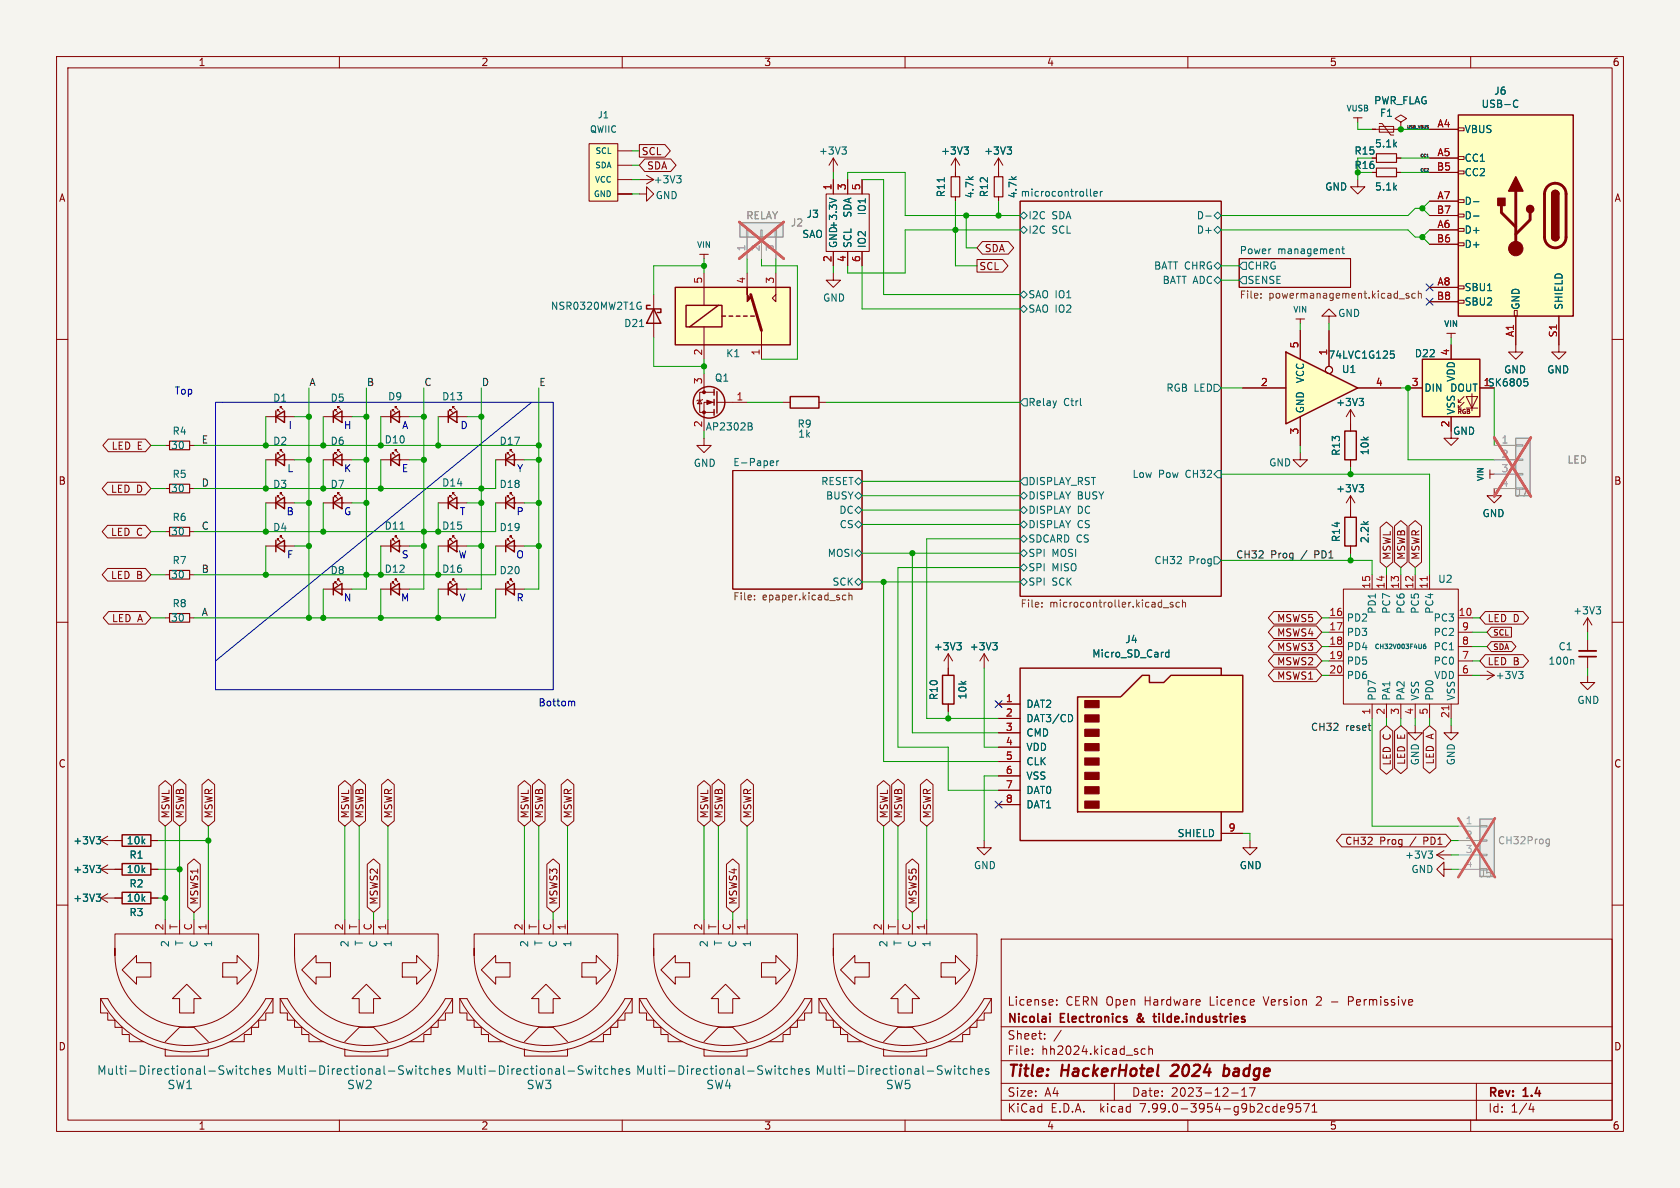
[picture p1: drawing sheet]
<svg xmlns="http://www.w3.org/2000/svg" width="297mm" height="210mm" viewBox="0 0 297 210" stroke-linecap="round" stroke-linejoin="round" font-family="sans-serif">
<defs><g id="words">
<g font-size="2.8" fill="#840000">
<text x="178" y="190.9">Title:</text>
<text x="187.7" y="190.9">HackerHotel</text>
<text x="208" y="190.9">2024</text>
<text x="217.9" y="190.9">badge</text>
</g>
<g font-size="2.1" fill="#840000">
<text x="178" y="178">License:</text>
<text x="188.4" y="178">CERN Open</text>
<text x="202.5" y="178">Hardware</text>
<text x="214.1" y="178">Licence</text>
<text x="223.9" y="178">Version</text>
<text x="233.3" y="178">2</text>
<text x="239.2" y="178">Permissive</text>
<text x="178" y="184">Sheet:</text>
<text x="178" y="181.2">Nicolai</text>
<text x="187.5" y="181.2">Electronics</text>
<text x="201.7" y="181.2">&amp;</text>
<text x="205.3" y="181.2">tilde.industries</text>
<text x="178" y="186.7">File:</text>
<text x="184.1" y="186.7">hh2024.kicad_sch</text>
<text x="178" y="196.9">KiCad</text>
<text x="178" y="194.1">Size:</text>
<text x="184.7" y="194.1">A4</text>
<text x="185.7" y="196.9">E.D.A.</text>
<text x="194.6" y="196.9">kicad</text>
<text x="200" y="194.1">Date:</text>
<text x="201.8" y="196.9">7.99.0-3954-g9b2cde9571</text>
<text x="207" y="194.1">2023-12-17</text>
<text x="263" y="194.3">Rev:</text>
<text x="263" y="196.9">Id:</text>
<text x="267.1" y="196.9">1/4</text>
<text x="269.4" y="194.3">1.4</text>
</g>
<g font-size="2.1" fill="#006464">
<text x="17.1" y="190.2">Multi-Directional-Switches</text>
<text x="48.8" y="190.2">Multi-Directional-Switches</text>
<text x="80.6" y="190.2">Multi-Directional-Switches</text>
<text x="112.3" y="190.2">Multi-Directional-Switches</text>
<text x="144.1" y="190.2">Multi-Directional-Switches</text>
<text x="29.5" y="192.7">SW1</text>
<text x="61.3" y="192.7">SW2</text>
<text x="93" y="192.7">SW3</text>
<text x="124.8" y="192.7">SW4</text>
<text x="156.5" y="192.7">SW5</text>
</g>
<g font-size="1.8" fill="#840000">
<text x="35" y="11.9">1</text>
<text x="85" y="11.9">2</text>
<text x="135" y="11.9">3</text>
<text x="185" y="11.9">4</text>
<text x="235" y="11.9">5</text>
<text x="285" y="11.9">6</text>
<text x="113.3" y="27.6">SCL</text>
<text x="10.3" y="35.9">A</text>
<text x="114.3" y="30.2">SDA</text>
<text x="285.3" y="35.9">A</text>
<text x="173" y="47.9">SCL</text>
<text x="174" y="44.8">SDA</text>
<text x="19.6" y="79.7">LED E</text>
<text x="10.3" y="85.9">B</text>
<text x="19.5" y="87.3">LED D</text>
<text x="285.3" y="85.9">B</text>
<text x="19.5" y="94.9">LED C</text>
<text x="246.1" y="99.1" transform="rotate(-90 246.1 99.1)">MSWL</text>
<text x="248.6" y="99.1" transform="rotate(-90 248.6 99.1)">MSWB</text>
<text x="251.1" y="99.1" transform="rotate(-90 251.1 99.1)">MSWR</text>
<text x="19.5" y="102.6">LED B</text>
<text x="19.7" y="110.2">LED A</text>
<text x="225.7" y="110.2">MSWS5</text>
<text x="225.7" y="112.7">MSWS4</text>
<text x="262.9" y="110.2">LED D</text>
<text x="225.7" y="115.3">MSWS3</text>
<text x="225.7" y="117.8">MSWS2</text>
<text x="262.9" y="117.8">LED B</text>
<text x="225.7" y="120.3">MSWS1</text>
<text x="10.3" y="135.9">C</text>
<text x="246.1" y="135.4" transform="rotate(-90 246.1 135.4)">LED C</text>
<text x="248.6" y="135.3" transform="rotate(-90 248.6 135.3)">LED E</text>
<text x="253.7" y="135.2" transform="rotate(-90 253.7 135.2)">LED A</text>
<text x="285.3" y="135.9">C</text>
<text x="30.2" y="144.8" transform="rotate(-90 30.2 144.8)">MSWL</text>
<text x="32.7" y="144.8" transform="rotate(-90 32.7 144.8)">MSWB</text>
<text x="37.8" y="144.8" transform="rotate(-90 37.8 144.8)">MSWR</text>
<text x="61.9" y="144.8" transform="rotate(-90 61.9 144.8)">MSWL</text>
<text x="64.5" y="144.8" transform="rotate(-90 64.5 144.8)">MSWB</text>
<text x="69.5" y="144.8" transform="rotate(-90 69.5 144.8)">MSWR</text>
<text x="93.7" y="144.8" transform="rotate(-90 93.7 144.8)">MSWL</text>
<text x="96.2" y="144.8" transform="rotate(-90 96.2 144.8)">MSWB</text>
<text x="101.3" y="144.8" transform="rotate(-90 101.3 144.8)">MSWR</text>
<text x="125.4" y="144.8" transform="rotate(-90 125.4 144.8)">MSWL</text>
<text x="128" y="144.8" transform="rotate(-90 128 144.8)">MSWB</text>
<text x="133" y="144.8" transform="rotate(-90 133 144.8)">MSWR</text>
<text x="157.2" y="144.8" transform="rotate(-90 157.2 144.8)">MSWL</text>
<text x="159.7" y="144.8" transform="rotate(-90 159.7 144.8)">MSWB</text>
<text x="164.8" y="144.8" transform="rotate(-90 164.8 144.8)">MSWR</text>
<text x="237.7" y="149.5">CH32</text>
<text x="243.9" y="149.5">Prog</text>
<text x="249.4" y="149.5">/</text>
<text x="251.9" y="149.5">PD1</text>
<text x="35.2" y="160" transform="rotate(-90 35.2 160)">MSWS1</text>
<text x="67" y="160" transform="rotate(-90 67 160)">MSWS2</text>
<text x="98.7" y="160" transform="rotate(-90 98.7 160)">MSWS3</text>
<text x="130.5" y="160" transform="rotate(-90 130.5 160)">MSWS4</text>
<text x="162.2" y="160" transform="rotate(-90 162.2 160)">MSWS5</text>
<text x="10.3" y="185.9">D</text>
<text x="285.3" y="185.9">D</text>
<text x="35" y="199.9">1</text>
<text x="85" y="199.9">2</text>
<text x="135" y="199.9">3</text>
<text x="185" y="199.9">4</text>
<text x="235" y="199.9">5</text>
<text x="285" y="199.9">6</text>
</g>
<g font-size="1.8" fill="#006464">
<text x="264.1" y="16.9">J6</text>
<text x="242.8" y="18.6">PWR_FLAG</text>
<text x="243.9" y="20.9">F1</text>
<text x="258.8" y="23.7">VBUS</text>
<text x="261.8" y="19.3">USB-C</text>
<text x="144.7" y="27.5">+3V3</text>
<text x="166.3" y="27.5">+3V3</text>
<text x="173.9" y="27.5">+3V3</text>
<text x="239.4" y="27.5">R15</text>
<text x="243" y="26.3">5.1k</text>
<text x="258.8" y="28.8">CC1</text>
<text x="115.5" y="32.6">+3V3</text>
<text x="115.8" y="35.4">GND</text>
<text x="167.2" y="35" transform="rotate(-90 167.2 35)">R11</text>
<text x="172.3" y="35.1" transform="rotate(-90 172.3 35.1)">4.7k</text>
<text x="174.9" y="35" transform="rotate(-90 174.9 35)">R12</text>
<text x="179.9" y="35.1" transform="rotate(-90 179.9 35.1)">4.7k</text>
<text x="180.3" y="34.8">microcontroller</text>
<text x="234.2" y="33.9">GND</text>
<text x="239.4" y="30.1">R16</text>
<text x="243" y="33.9">5.1k</text>
<text x="258.8" y="31.3">CC2</text>
<text x="142.5" y="38.7">J3</text>
<text x="150.7" y="38.6" transform="rotate(-90 150.7 38.6)">SDA</text>
<text x="153.3" y="38.1" transform="rotate(-90 153.3 38.1)">IO1</text>
<text x="181.7" y="39">I2C</text>
<text x="181.7" y="41.5">I2C</text>
<text x="186" y="39">SDA</text>
<text x="186" y="41.5">SCL</text>
<text x="211.5" y="39">D-</text>
<text x="211.5" y="41.5">D+</text>
<text x="258.8" y="41.5">D+</text>
<text x="258.8" y="36.4">D-</text>
<text x="258.8" y="39">D-</text>
<text x="141.7" y="42.3">SAO</text>
<text x="148.2" y="43.9" transform="rotate(-90 148.2 43.9)">GND+3.3V</text>
<text x="150.7" y="43.9" transform="rotate(-90 150.7 43.9)">SCL</text>
<text x="153.3" y="43.9" transform="rotate(-90 153.3 43.9)">IO2</text>
<text x="203.9" y="47.9">BATT CHRG</text>
<text x="219.1" y="45">Power</text>
<text x="220.4" y="47.9">CHRG</text>
<text x="225.9" y="45">management</text>
<text x="258.8" y="44">D+</text>
<text x="145.4" y="53.5">GND</text>
<text x="181.7" y="52.9">SAO IO1</text>
<text x="205.4" y="50.4">BATT ADC</text>
<text x="220.4" y="50.4">SENSE</text>
<text x="258.8" y="51.7">SBU1</text>
<text x="97.3" y="55">NSR0320MW2T1G</text>
<text x="110.2" y="58">D21</text>
<text x="181.7" y="55.5">SAO IO2</text>
<text x="236.5" y="56.2">GND</text>
<text x="258.8" y="54.2">SBU2</text>
<text x="268.8" y="54.9" transform="rotate(-90 268.8 54.9)">GND</text>
<text x="276.5" y="54.9" transform="rotate(-90 276.5 54.9)">SHIELD</text>
<text x="128.3" y="63.3">K1</text>
<text x="234.7" y="63.6">74LVC1G125</text>
<text x="250" y="63.3">D22</text>
<text x="48.2" y="71.2">D1</text>
<text x="58.3" y="71.2">D5</text>
<text x="68.5" y="71">D9</text>
<text x="78.1" y="71">D13</text>
<text x="126.3" y="67.7">Q1</text>
<text x="181.7" y="72">Relay</text>
<text x="188" y="72">Ctrl</text>
<text x="206.1" y="69.4">RGB LED</text>
<text x="230.7" y="67.8" transform="rotate(-90 230.7 67.8)">VCC</text>
<text x="236.1" y="72">+3V3</text>
<text x="237.1" y="66.1">U1</text>
<text x="251.7" y="69.4">DIN</text>
<text x="256.3" y="69.4">DOUT</text>
<text x="257.4" y="67.6" transform="rotate(-90 257.4 67.6)">VDD</text>
<text x="265.8" y="66.2">GND</text>
<text x="273.4" y="66.2">GND</text>
<text x="30.4" y="77.1">R4</text>
<text x="124.7" y="76.3">AP2302B</text>
<text x="140.9" y="75.8">R9</text>
<text x="141" y="77.6">1k</text>
<text x="230.7" y="73.2" transform="rotate(-90 230.7 73.2)">GND</text>
<text x="256.8" y="77.1">GND</text>
<text x="257.4" y="73.4" transform="rotate(-90 257.4 73.4)">VSS</text>
<text x="30.1" y="79.6">30</text>
<text x="48.2" y="78.8">D2</text>
<text x="58.3" y="78.8">D6</text>
<text x="67.9" y="78.6">D10</text>
<text x="88.2" y="78.8">D17</text>
<text x="122.6" y="82.7">GND</text>
<text x="129.5" y="82.5">E-Paper</text>
<text x="224.3" y="82.7">GND</text>
<text x="237.1" y="80.7" transform="rotate(-90 237.1 80.7)">R13</text>
<text x="242.2" y="80.6" transform="rotate(-90 242.2 80.6)">10k</text>
<text x="30.1" y="87.2">30</text>
<text x="30.4" y="84.7">R5</text>
<text x="48.2" y="86.5">D3</text>
<text x="58.3" y="86.5">D7</text>
<text x="78.1" y="86.2">D14</text>
<text x="88.2" y="86.5">D18</text>
<text x="145.1" y="86">RESET</text>
<text x="145.9" y="88.5">BUSY</text>
<text x="181.7" y="88.5">DISPLAY</text>
<text x="181.7" y="86">DISPLAY_RST</text>
<text x="190.4" y="88.5">BUSY</text>
<text x="200.1" y="84.7">Low</text>
<text x="204.8" y="84.7">Pow</text>
<text x="209.7" y="84.7">CH32</text>
<text x="236.1" y="87.2">+3V3</text>
<text x="30.1" y="94.8">30</text>
<text x="30.4" y="92.3">R6</text>
<text x="48.2" y="94.1">D4</text>
<text x="67.9" y="93.8">D11</text>
<text x="78.1" y="93.8">D15</text>
<text x="88.2" y="94.1">D19</text>
<text x="148.3" y="91">DC</text>
<text x="148.3" y="93.6">CS</text>
<text x="181.7" y="91">DISPLAY</text>
<text x="181.7" y="93.6">DISPLAY</text>
<text x="190.4" y="91">DC</text>
<text x="190.4" y="93.6">CS</text>
<text x="237.1" y="95.9" transform="rotate(-90 237.1 95.9)">R14</text>
<text x="262" y="91.6">GND</text>
<text x="30.4" y="99.9">R7</text>
<text x="58.3" y="101.7">D8</text>
<text x="67.9" y="101.4">D12</text>
<text x="78.1" y="101.4">D16</text>
<text x="88.2" y="101.7">D20</text>
<text x="146.2" y="98.7">MOSI</text>
<text x="181.7" y="101.2">SPI</text>
<text x="181.7" y="98.7">SPI</text>
<text x="181.7" y="96.1">SDCARD CS</text>
<text x="186" y="101.2">MISO</text>
<text x="186" y="98.7">MOSI</text>
<text x="204" y="99.9">CH32</text>
<text x="210.2" y="99.9">Prog</text>
<text x="242.2" y="96.1" transform="rotate(-90 242.2 96.1)">2.2k</text>
<text x="30.1" y="102.5">30</text>
<text x="30.4" y="107.5">R8</text>
<text x="147.1" y="103.7">SCK</text>
<text x="181.7" y="103.7">SPI</text>
<text x="186" y="103.7">SCK</text>
<text x="254.2" y="103.2">U2</text>
<text x="30.1" y="110.1">30</text>
<text x="198.8" y="113.9">J4</text>
<text x="238" y="110.1">PD2</text>
<text x="238" y="112.6">PD3</text>
<text x="243.4" y="108.6" transform="rotate(-90 243.4 108.6)">PD1</text>
<text x="246" y="108.6" transform="rotate(-90 246 108.6)">PC7</text>
<text x="248.5" y="108.6" transform="rotate(-90 248.5 108.6)">PC6</text>
<text x="251.1" y="108.6" transform="rotate(-90 251.1 108.6)">PC5</text>
<text x="253.3" y="110.1">PC3</text>
<text x="253.3" y="112.6">PC2</text>
<text x="253.6" y="108.6" transform="rotate(-90 253.6 108.6)">PC4</text>
<text x="278" y="108.8">+3V3</text>
<text x="165" y="115.2">+3V3</text>
<text x="171.3" y="115.2">+3V3</text>
<text x="193" y="116.4">Micro_SD_Card</text>
<text x="238" y="115.2">PD4</text>
<text x="238" y="117.7">PD5</text>
<text x="253.3" y="117.7">PC0</text>
<text x="253.3" y="115.2">PC1</text>
<text x="273.6" y="117.7">100n</text>
<text x="275.4" y="115.2">C1</text>
<text x="166" y="123.9" transform="rotate(-90 166 123.9)">R10</text>
<text x="171" y="123.7" transform="rotate(-90 171 123.7)">10k</text>
<text x="181.4" y="125.3">DAT2</text>
<text x="238" y="120.2">PD6</text>
<text x="243.4" y="124" transform="rotate(-90 243.4 124)">PD7</text>
<text x="246" y="124" transform="rotate(-90 246 124)">PA1</text>
<text x="248.5" y="124" transform="rotate(-90 248.5 124)">PA2</text>
<text x="251.1" y="124" transform="rotate(-90 251.1 124)">VSS</text>
<text x="253.5" y="120.2">VDD</text>
<text x="253.6" y="124" transform="rotate(-90 253.6 124)">PD0</text>
<text x="257.4" y="124" transform="rotate(-90 257.4 124)">VSS</text>
<text x="264.3" y="120.2">+3V3</text>
<text x="278.8" y="124.6">GND</text>
<text x="181.4" y="127.9">DAT3/CD</text>
<text x="181.4" y="130.4">CMD</text>
<text x="181.4" y="132.9">VDD</text>
<text x="181.4" y="135.5">CLK</text>
<text x="251.1" y="135.4" transform="rotate(-90 251.1 135.4)">GND</text>
<text x="257.4" y="135.4" transform="rotate(-90 257.4 135.4)">GND</text>
<text x="181.4" y="138">VSS</text>
<text x="181.4" y="140.6">DAT0</text>
<text x="181.4" y="143.1">DAT1</text>
<text x="12.9" y="149.5">+3V3</text>
<text x="22.3" y="149.5">10k</text>
<text x="208.1" y="148.2">SHIELD</text>
<text x="12.9" y="154.5">+3V3</text>
<text x="22.3" y="154.5">10k</text>
<text x="22.8" y="152">R1</text>
<text x="172.1" y="153.8">GND</text>
<text x="219.1" y="153.8">GND</text>
<text x="248.3" y="152">+3V3</text>
<text x="249.4" y="154.5">GND</text>
<text x="12.9" y="159.6">+3V3</text>
<text x="22.3" y="159.6">10k</text>
<text x="22.8" y="157.1">R2</text>
<text x="22.8" y="162.2">R3</text>
<text x="30.1" y="167.5" transform="rotate(-90 30.1 167.5)">2</text>
<text x="32.6" y="167.3" transform="rotate(-90 32.6 167.3)">T</text>
<text x="35.2" y="167.6" transform="rotate(-90 35.2 167.6)">C</text>
<text x="37.7" y="167.5" transform="rotate(-90 37.7 167.5)">1</text>
<text x="61.8" y="167.5" transform="rotate(-90 61.8 167.5)">2</text>
<text x="64.4" y="167.3" transform="rotate(-90 64.4 167.3)">T</text>
<text x="66.9" y="167.6" transform="rotate(-90 66.9 167.6)">C</text>
<text x="69.4" y="167.5" transform="rotate(-90 69.4 167.5)">1</text>
<text x="93.6" y="167.5" transform="rotate(-90 93.6 167.5)">2</text>
<text x="96.1" y="167.3" transform="rotate(-90 96.1 167.3)">T</text>
<text x="98.7" y="167.6" transform="rotate(-90 98.7 167.6)">C</text>
<text x="101.2" y="167.5" transform="rotate(-90 101.2 167.5)">1</text>
<text x="125.3" y="167.5" transform="rotate(-90 125.3 167.5)">2</text>
<text x="127.9" y="167.3" transform="rotate(-90 127.9 167.3)">T</text>
<text x="130.4" y="167.6" transform="rotate(-90 130.4 167.6)">C</text>
<text x="132.9" y="167.5" transform="rotate(-90 132.9 167.5)">1</text>
<text x="157.1" y="167.5" transform="rotate(-90 157.1 167.5)">2</text>
<text x="159.6" y="167.3" transform="rotate(-90 159.6 167.3)">T</text>
<text x="162.2" y="167.6" transform="rotate(-90 162.2 167.6)">C</text>
<text x="164.7" y="167.5" transform="rotate(-90 164.7 167.5)">1</text>
</g>
<g font-size="1.8" fill="#a90000">
<text x="254" y="22.6">A4</text>
<text x="254" y="27.7">A5</text>
<text x="147.1" y="33.7" transform="rotate(-90 147.1 33.7)">1</text>
<text x="149.6" y="33.7" transform="rotate(-90 149.6 33.7)">3</text>
<text x="152.1" y="33.7" transform="rotate(-90 152.1 33.7)">5</text>
<text x="253.9" y="30.2">B5</text>
<text x="254" y="35.3">A7</text>
<text x="253.9" y="37.8">B7</text>
<text x="254" y="40.4">A6</text>
<text x="147.1" y="46.4" transform="rotate(-90 147.1 46.4)">2</text>
<text x="149.6" y="46.4" transform="rotate(-90 149.6 46.4)">4</text>
<text x="152.1" y="46.4" transform="rotate(-90 152.1 46.4)">6</text>
<text x="253.9" y="42.9">B6</text>
<text x="124.2" y="50.2" transform="rotate(-90 124.2 50.2)">5</text>
<text x="131.8" y="50.2" transform="rotate(-90 131.8 50.2)">4</text>
<text x="136.9" y="50.2" transform="rotate(-90 136.9 50.2)">3</text>
<text x="253.9" y="53.1">B8</text>
<text x="254" y="50.5">A8</text>
<text x="267.7" y="59.7" transform="rotate(-90 267.7 59.7)">A1</text>
<text x="275.3" y="59.7" transform="rotate(-90 275.3 59.7)">S1</text>
<text x="124.2" y="62.9" transform="rotate(-90 124.2 62.9)">2</text>
<text x="134.4" y="62.9" transform="rotate(-90 134.4 62.9)">1</text>
<text x="229.6" y="61.7" transform="rotate(-90 229.6 61.7)">5</text>
<text x="234.7" y="62.9" transform="rotate(-90 234.7 62.9)">1</text>
<text x="256.3" y="62.9" transform="rotate(-90 256.3 62.9)">4</text>
<text x="124.2" y="68" transform="rotate(-90 124.2 68)">3</text>
<text x="130.1" y="70.9">1</text>
<text x="222.8" y="68.3">2</text>
<text x="243.1" y="68.3">4</text>
<text x="249.5" y="68.3">3</text>
<text x="262.2" y="68.3">1SK6805</text>
<text x="124.2" y="75.6" transform="rotate(-90 124.2 75.6)">2</text>
<text x="229.6" y="76.9" transform="rotate(-90 229.6 76.9)">3</text>
<text x="256.3" y="75.6" transform="rotate(-90 256.3 75.6)">2</text>
<text x="242.3" y="104.2" transform="rotate(-90 242.3 104.2)">15</text>
<text x="244.9" y="104.2" transform="rotate(-90 244.9 104.2)">14</text>
<text x="247.4" y="104.2" transform="rotate(-90 247.4 104.2)">13</text>
<text x="249.9" y="104.2" transform="rotate(-90 249.9 104.2)">12</text>
<text x="252.5" y="104.2" transform="rotate(-90 252.5 104.2)">11</text>
<text x="234.9" y="109">16</text>
<text x="234.9" y="111.5">17</text>
<text x="257.8" y="109">10</text>
<text x="258.4" y="111.5">9</text>
<text x="234.9" y="114">18</text>
<text x="234.9" y="116.6">19</text>
<text x="234.9" y="119.1">20</text>
<text x="258.4" y="119.1">6</text>
<text x="258.4" y="116.6">7</text>
<text x="258.4" y="114">8</text>
<text x="177.7" y="124.2">1</text>
<text x="177.7" y="126.7">2</text>
<text x="177.7" y="129.3">3</text>
<text x="177.7" y="131.8">4</text>
<text x="242.3" y="126.4" transform="rotate(-90 242.3 126.4)">1</text>
<text x="244.9" y="126.4" transform="rotate(-90 244.9 126.4)">2</text>
<text x="247.4" y="126.4" transform="rotate(-90 247.4 126.4)">3</text>
<text x="249.9" y="126.4" transform="rotate(-90 249.9 126.4)">4</text>
<text x="252.5" y="126.4" transform="rotate(-90 252.5 126.4)">5</text>
<text x="256.3" y="127" transform="rotate(-90 256.3 127)">21</text>
<text x="177.7" y="134.4">5</text>
<text x="177.7" y="136.9">6</text>
<text x="177.7" y="139.4">7</text>
<text x="177.7" y="142">8</text>
<text x="217.1" y="147.1">9</text>
<text x="29" y="164.5" transform="rotate(-90 29 164.5)">2</text>
<text x="31.5" y="164.4" transform="rotate(-90 31.5 164.4)">T</text>
<text x="34" y="164.6" transform="rotate(-90 34 164.6)">C</text>
<text x="36.6" y="164.5" transform="rotate(-90 36.6 164.5)">1</text>
<text x="60.7" y="164.5" transform="rotate(-90 60.7 164.5)">2</text>
<text x="63.2" y="164.4" transform="rotate(-90 63.2 164.4)">T</text>
<text x="65.8" y="164.6" transform="rotate(-90 65.8 164.6)">C</text>
<text x="68.3" y="164.5" transform="rotate(-90 68.3 164.5)">1</text>
<text x="92.5" y="164.5" transform="rotate(-90 92.5 164.5)">2</text>
<text x="95" y="164.4" transform="rotate(-90 95 164.4)">T</text>
<text x="97.5" y="164.6" transform="rotate(-90 97.5 164.6)">C</text>
<text x="100.1" y="164.5" transform="rotate(-90 100.1 164.5)">1</text>
<text x="124.2" y="164.5" transform="rotate(-90 124.2 164.5)">2</text>
<text x="126.7" y="164.4" transform="rotate(-90 126.7 164.4)">T</text>
<text x="129.3" y="164.6" transform="rotate(-90 129.3 164.6)">C</text>
<text x="131.8" y="164.5" transform="rotate(-90 131.8 164.5)">1</text>
<text x="156" y="164.5" transform="rotate(-90 156 164.5)">2</text>
<text x="158.5" y="164.4" transform="rotate(-90 158.5 164.4)">T</text>
<text x="161" y="164.6" transform="rotate(-90 161 164.6)">C</text>
<text x="163.6" y="164.5" transform="rotate(-90 163.6 164.5)">1</text>
</g>
<g font-size="1.8" fill="#939391">
<text x="131.8" y="39">RELAY</text>
<text x="139.7" y="40.2">J2</text>
<text x="277" y="82.1">LED</text>
<text x="267.9" y="88">J7</text>
<text x="264.7" y="149.5">CH32Prog</text>
<text x="261.5" y="155.3">J5</text>
</g>
<g font-size="1.8" fill="#a5a4a2">
<text x="131.8" y="44.5" transform="rotate(-90 131.8 44.5)">1</text>
<text x="134.4" y="44.5" transform="rotate(-90 134.4 44.5)">2</text>
<text x="136.9" y="44.5" transform="rotate(-90 136.9 44.5)">3</text>
<text x="265.4" y="78.5">1</text>
<text x="265.4" y="81">2</text>
<text x="265.4" y="83.6">3</text>
<text x="265.4" y="86.1">4</text>
<text x="259" y="145.8">1</text>
<text x="259" y="148.3">2</text>
<text x="259" y="150.9">3</text>
<text x="259" y="153.4">4</text>
</g>
<g font-size="1.8" fill="#725600">
<text x="219.1" y="53.1">File:</text>
<text x="224.3" y="53.1">powermanagement.kicad_sch</text>
<text x="129.5" y="106.5">File:</text>
<text x="134.8" y="106.5">epaper.kicad_sch</text>
<text x="180.3" y="107.7">File:</text>
<text x="185.6" y="107.7">microcontroller.kicad_sch</text>
</g>
<g font-size="1.8" fill="#0000c2">
<text x="30.8" y="70">Top</text>
<text x="50.9" y="76.1">I</text>
<text x="60.7" y="76.1">H</text>
<text x="71" y="76.1">A</text>
<text x="81.3" y="76.1">D</text>
<text x="50.7" y="83.7">L</text>
<text x="60.7" y="83.7">K</text>
<text x="71" y="83.7">E</text>
<text x="91.3" y="83.7">Y</text>
<text x="50.6" y="91.3">B</text>
<text x="60.7" y="91.3">G</text>
<text x="81.2" y="91.3">T</text>
<text x="91.2" y="91.3">P</text>
<text x="50.7" y="98.9">F</text>
<text x="70.9" y="98.9">S</text>
<text x="81" y="98.9">W</text>
<text x="91.2" y="98.9">O</text>
<text x="60.7" y="106.5">N</text>
<text x="70.8" y="106.5">M</text>
<text x="81.1" y="106.5">V</text>
<text x="91.2" y="106.5">R</text>
<text x="95.1" y="125.1">Bottom</text>
</g>
<g font-size="1.8" fill="#0f0f0f">
<text x="54.6" y="68.3">A</text>
<text x="64.8" y="68.3">B</text>
<text x="74.9" y="68.3">C</text>
<text x="85.1" y="68.3">D</text>
<text x="95.2" y="68.3">E</text>
<text x="35.6" y="78.5">E</text>
<text x="35.6" y="86.1">D</text>
<text x="35.6" y="93.7">C</text>
<text x="35.6" y="101.3">B</text>
<text x="218.4" y="98.8">CH32</text>
<text x="224.6" y="98.8">Prog</text>
<text x="230.2" y="98.8">/</text>
<text x="232.7" y="98.8">PD1</text>
<text x="35.6" y="109">A</text>
<text x="231.7" y="129.3">CH32</text>
<text x="237.9" y="129.3">reset</text>
</g>
<g font-size="1.6" fill="#006464">
<text x="104.2" y="23.7">QWIIC</text>
<text x="105.6" y="21.1">J1</text>
</g>
<g font-size="1.4" fill="#006464">
<text x="237.9" y="19.9">VUSB</text>
<text x="105.1" y="29.9">SDA</text>
<text x="105.1" y="27.4">SCL</text>
<text x="104.9" y="35">GND</text>
<text x="105" y="32.5">VCC</text>
<text x="123.1" y="44">VIN</text>
<text x="228.5" y="55.4">VIN</text>
<text x="255.2" y="58">VIN</text>
<text x="262.5" y="85.2" transform="rotate(-90 262.5 85.2)">VIN</text>
</g>
<g font-size="1.4" fill="#840000">
<text x="263.9" y="112.6">SCL</text>
<text x="263.9" y="115.1">SDA</text>
</g>
<text font-size="1.1" fill="#840000" x="257.5" y="73.4">RGB</text>
<text font-size="1.1" fill="#006464" x="242.9" y="114.9">CH32V003F4U6</text>
<g font-size=".7" fill="#0f0f0f">
<text x="248.5" y="22.8">USB_VBUS</text>
<text x="250.9" y="27.8">CC1</text>
<text x="250.9" y="30.4">CC2</text>
</g>
</g></defs>
<path d="M0 0h297v210h-297z" fill="#f5f4ef" stroke="#f5f4ef" stroke-width=".18"/>
<g fill="none" stroke="#840000" stroke-width=".18">
<path d="M10 10h277v190h-277zM12 12h273v186h-273zM60 10v2M110 10v2M160 10v2M210 10v2M260 10v2M176.5 30.5v.7M176.5 34.8v.8M180.3 35.6h35.6v69.8h-35.6zM10 60h2M219.1 45.7h19.7v5.1h-19.7z"/>
<path d="M234.9 55.9h-1.2l1.2-1.3 1.3 1.3h-1.3v1.3M255.8 58.9h1.5M256.5 58.9v.8M285 60h2M129.5 83.2h22.9v20.9h-22.9zM10 110h2M29.2 101.6h.8M29.2 109.2h.8M33.5 101.6h.8M33.5 109.2h.8M261.6 119.4h2.6M262.9 118.6l1.3 .8"/>
<path d="M264.2 119.4l-1.3 .7M285 110h2M10 160h2M285 160h2M177 166h108v32h-108zM186.8 177.6v.1M186.8 176.8v.1M235.4 177.1h1.1M238.4 177h.6M239 176.2h-.6v1.5M60 198v2M110 198v2"/>
<path d="M160 198v2M177 194.5h108M177 191.5h108M177 187.5h108M177 181.5h108M182.5 186.3v.1M182.5 185.5v.1M184.7 183.6v.1M184.7 182.8v.1M187.6 182.1l-1.3 2M197 191.5v3M202.5 185.5l-.5-.1-.3 .3v.4l.2 .2h.6"/>
<path d="M203.1 185.5l.2-.1 .4 .1v.9M203.1 184.9v1.5M210 198v2M217.7 193.2h1.2M219.5 193.8h.9M219.5 192.7l.5-.4v1.5M221.9 192.3l-.7 1.5M226.6 195.6l.4 .1 .1 .3-.7 .1M227 196.5l-.4 .1M228.5 195.7l-.3 .3h-.4l-.1-.3 .1-.5 .4-.1 .3 .1a.99 .99 0 0 1-.4 1.4h-.3M229.9 195.1h-.7l-.1 .7 .2-.1h.5l.2 .3-.1 .5-.2 .1-.6-.1M230.5 195.1h1l-.7 1.5"/>
<path d="M232 196.6h.8M232 195.5l.4-.4v1.5M260 198v2M261 191.5v6.5M270.7 195l-.4 1.1h.9M271 195.6v1"/>
</g>
<path d="M208.2 189.1l-1.3 1.1h1.3M216.4 189l.2-.1 .6 .1M216.5 188.2l-.2 2M217.1 190a.66 .66 0 0 1-.8 .1" fill="none" stroke="#840000" stroke-width=".4"/>
<path d="M185.6 179.2v.1M185.6 179.7v1M203.8 179.7h.6M204.1 179.2v1.3l.3 .2M201.1 180v.5" fill="none" stroke="#840000" stroke-width=".3"/>
<g fill="none" stroke="#006464" stroke-width=".18">
<path d="M180.3 38.1l.7-.6 .6 .6-.6 .6zM192.8 33.4v1.1l.2 .2M193.4 34.3l.6-.2-.1-.2-.3-.1-.2 .2v.6h.5M194.5 33.8v.9M194.9 33.8l-.4 .3M213.2 38.2h.9M214.6 38.1l.7-.6 .6 .6-.6 .6zM180.3 40.6l.7-.6 .6 .6-.6 .7zM181 51.4l.6 .7-.6 .6-.7-.6zM181 54l.6 .6-.6 .6-.7-.6zM214.6 40.6l.7-.6 .6 .6-.6 .7zM214.6 49.5l.7-.6 .6 .6-.6 .7z"/>
<path d="M214.6 47l.7-.6 .6 .6-.6 .6zM219.7 48.9h.6v1.3h-.6l-.6-.7zM219.7 46.4h.6v1.2h-.6l-.6-.6zM237.2 44h.5M237.4 43.6v1.1l.3 .1M181 70.5h.6v1.3h-.6l-.7-.7zM214.6 67.9h.7l.6 .7-.6 .6h-.7zM136.6 81.5l.2 .3-.6 .1M136.7 82.2l-.1 .1M137.3 81.5v.8M137.7 81.5l-.4 .2M151.1 87.6l.7-.6 .6 .6-.6 .7z"/>
<path d="M151.1 85.1l.7-.6 .6 .6-.6 .6zM151.1 92.7l.7-.6 .6 .6-.6 .6zM151.8 89.5l.6 .7-.6 .6-.7-.6zM151.8 97.2l.6 .6-.6 .6-.7-.6zM180.3 87.6l.7-.6 .6 .6-.6 .7zM180.3 92.7l.7-.6 .6 .6-.6 .6zM180.3 95.3l.7-.7 .6 .7-.6 .6zM181 97.2l.6 .6-.6 .6-.7-.6zM181 89.5l.6 .7-.6 .6-.7-.6zM181 84.5h.6v1.2h-.6l-.7-.6zM214.6 98.4h.7l.6 .7-.6 .6h-.7zM215.3 83.2h.6v1.3h-.6l-.7-.7z"/>
<path d="M151.1 102.9l.7-.7 .6 .7-.6 .6zM180.3 100.3l.7-.6 .6 .6-.6 .7zM180.3 102.9l.7-.7 .6 .7-.6 .6zM268.5 118.7h.8l-.5 .5M269 119.2l.3 .2v.3l-.3 .3"/>
</g>
<g fill="none" stroke="#725600" stroke-width=".18">
<path d="M222.9 52.6v.1M222.9 51.9v.1M247.4 52.8h.9M249.1 51.9h-.4l-.1 .1v.2l.5 .1v.3h-.5M250.2 51.9h-.4l-.2 .2 .1 .5h.5M250.7 52l.2-.1h.3l.1 .8M250.7 51.4v1.3M133.4 105.9v.1M133.4 105.3v.1M149.1 106h.4M149.1 105.3h.4M150.1 105.3l.2-.1 .3 .1v.7"/>
<path d="M150.1 104.8v1.2M184.2 107.2v.1M184.2 106.5v.2M205.7 107.4h.9M207.4 106.5h-.4l-.1 .2v.1l.5 .2v.3h-.5M208.5 106.5h-.4l-.2 .2 .1 .6h.5M209 106.6l.2-.1h.3l.1 .8M209 106v1.3"/>
</g>
<path d="M175.8 31.2h1.5v3.6h-1.5zM30 100.8h3.5v1.6h-3.5zM30 108.5h3.5v1.5h-3.5z" fill="none" stroke="#840000" stroke-width=".2"/>
<path d="M257.8 20.3h20.3v35.6h-20.3z" fill="#ffffc2"/>
<g fill="none" stroke="#840000" stroke-width=".18">
<path d="M113 34.3h1.3v-1.3l1.3 1.3-1.3 1.3v-1.3M113 31.8h2.6M114.3 31l1.3 .8M115.6 31.8l-1.3 .7M252.7 22.9h5.1M252.7 27.9h5.1M252.7 35.6h5.1M252.7 30.5h5.1M252.7 38.1h5.1M257.8 37.8h1v.6h-1zM257.8 35.3h1v.5h-1zM257.8 30.2h1v.5h-1z"/>
<path d="M257.8 27.7h1v.5h-1zM257.8 22.6h1v.5h-1zM229.1 56.4h1.5M229.9 56.4v.8M252.7 40.6h5.1M252.7 50.8h5.1M252.7 43.2h5.1M252.7 53.3h5.1M257.8 53.1h1v.5h-1zM257.8 50.5h1v.6h-1zM257.8 42.9h1v.5h-1zM257.8 40.4h1v.5h-1z"/>
<path d="M267.7 54.9h.5v1h-.5zM268 55.9v5.1M275.6 55.9v5.1M67.3 96.5h5.1M69.3 95.5v-.2h.3h-.3l.5 .5M69.8 95v-.3h.3h-.3l.6 .6M77.5 96.5h5M79.5 95.5v-.2h.3h-.3l.5 .5M80 95v-.3h.3h-.3l.5 .6M87.6 96.5h5.1M89.7 95.5v-.2h.2h-.2l.5 .5M90.2 95v-.3h.2h-.2l.5 .6"/>
<path d="M263.4 83.1v1.5M263.4 83.8h.8M264.2 86.4v1.2h-1.3l1.3 1.3 1.2-1.3h-1.2M87.6 104.1h5.1M89.7 103.1v-.2h.2h-.2l.5 .5M90.2 102.6v-.2h.2h-.2l.5 .5"/>
</g>
<path d="M257.8 20.3h20.3v35.6h-20.3zM274.3 34.3a.64 .64 0 0 1 .7-.6 .64 .64 0 0 1 .6 .6M274.3 41.9a.64 .64 0 0 0 .7 .6 .64 .64 0 0 0 .6-.6M69.1 96.5l1.5-1v2zM69.1 95.5v2M79.2 96.5l1.6-1v2zM79.2 95.5v2M89.4 96.5l1.5-1v2zM89.4 95.5v2M89.4 104.1l1.5-1v2.1zM89.4 103.1v2.1" fill="none" stroke="#840000" stroke-width=".25"/>
<path d="M265.4 36.3v1.3l2.6 2.5M268 33.8v10.1M270.5 37.6v1.3l-2.5 2.5M273.6 33a1.91 1.91 0 0 1 2.1-.5 1.91 1.91 0 0 1 1.2 1.8v7.6a1.91 1.91 0 0 1-1.9 1.9 1.91 1.91 0 0 1-2-1.9l.1-7.8 .1-.6z" fill="none" stroke="#840000" stroke-width=".51"/>
<g fill="#840000" stroke="#840000" stroke-width=".25">
<path d="M274.3 41.9h1.3a.64 .64 0 0 1-.6 .6 .64 .64 0 0 1-.7-.6z"/>
<path d="M274.3 34.3h1.3v7.6h-1.3z"/>
<path d="M274.5 33.8a.64 .64 0 0 1 .7-.1 .64 .64 0 0 1 .4 .6h-1.3z"/>
<path d="M268 31.2l1.2 2.6h-2.5z"/>
<path d="M264.8 35.1h1.3v1.2h-1.3z"/>
<circle cx="270.5" cy="37" r=".63"/>
</g>
<circle cx="268" cy="43.9" r="1.27" fill="#840000" stroke="#840000" stroke-width=".18"/>
<path d="M267.8 17.8l.3-.1 .2 .1M268.3 18.8l-.2 .2-.3-.1M119.6 31.1h.8l-.4 .4M120.2 31.5l.2 .3v.3l-.2 .2M260.5 35.7h1M260.5 38.2h1M70.7 93.5h.8" fill="none" stroke="#006464" stroke-width=".18"/>
<path d="M104.1 25.4h5.1v10.2h-5.1z" fill="#ffffc2"/>
<path d="M104.1 25.4h5.1v10.2h-5.1zM109.2 34.3h2.6M109.2 31.8h2.6M109.2 29.2h2.6M109.2 26.7h2.6M168.9 30.5v.7M168.9 34.8v.8M238.8 72.4l-.8 1.3M238.8 72.4v3.8M238.8 72.4l.7 1.3M256.5 76.2v1.3h-1.2l1.2 1.2 1.3-1.2h-1.3M238.8 81.3v1.3" fill="none" stroke="#840000" stroke-width=".18"/>
<path d="M168.1 31.2h1.6v3.6h-1.6z" fill="none" stroke="#840000" stroke-width=".2"/>
<path d="M166.9 31.4v.7M240.3 70.4h.8l-.5 .5M240.8 70.9l.3 .3v.3l-.3 .2" fill="none" stroke="#006464" stroke-width=".18"/>
<path d="M237.7 76.2h2.1v5.1h-2.1z" fill="none" stroke="#840000" stroke-width=".25"/>
<path d="M268 77.5h2.5v10.1h-2.5z" fill="#ebeae8"/>
<path d="M264.2 78.7h3.8M268 78.6h1.2v.3h-1.2zM264.2 81.3h3.8M264.2 83.8h3.8M264.2 86.4h3.8M268 83.7h1.2v.2h-1.2zM268 81.2h1.2v.2h-1.2z" fill="none" stroke="#9c9b98" stroke-width=".18"/>
<path d="M268 77.5h2.5v10.1h-2.5z" fill="none" stroke="#9c9b98" stroke-width=".25"/>
<path d="M264.2 77.3l6.4 10.5M270.6 77.3l-6.4 10.5" fill="none" stroke="#e65255" stroke-width=".46"/>
<path d="M268 61v1.2h-1.3l1.3 1.3 1.2-1.3h-1.2M275.6 61v1.2h-1.3l1.3 1.3 1.3-1.3h-1.3M229.9 80v1.3h-1.3l1.3 1.3 1.2-1.3h-1.2" fill="none" stroke="#840000" stroke-width=".18"/>
<path d="M251.5 63.5h10.1v10.2h-10.1z" fill="#ffffc2"/>
<g fill="none" stroke="#840000" stroke-width=".18">
<path d="M168.9 27.9l-.8 1.3M168.9 27.9v2.6M168.9 27.9l.8 1.3M239.3 20.8h1.5M240 20.8v.8M247.6 21.6l1.1-.6-1.1-.7-1 .7 1 .6v1.3M247.6 22.9h.1M248.9 68.6h2.6M256.5 61v2.5M256.5 73.7v2.5M257.8 72.1h.5M257.8 71.1h.5"/>
<path d="M258.8 71.1l-1 1v-.5M258.8 70.1l-1 1v-.5M259.2 70.1h2l-1 2zM259.2 72.1h2M260.2 69.6v3M261.6 68.6h2.6M238.8 87.6v3.8M238.8 96.5v1.3M238.8 87.6l-.8 1.3M238.8 87.6l.7 1.3M67.3 104.1h5.1M69.3 103.1v-.2h.3h-.3l.5 .5"/>
<path d="M69.8 102.6v-.2h.3h-.3l.6 .5M77.5 104.1h5M79.5 103.1v-.2h.3h-.3l.5 .5M80 102.6v-.2h.3h-.3l.5 .5M254 151.1l1.3 .8M254 151.1h2.5M255.3 153.7v-1.3l-1.3 1.3 1.3 1.2v-1.2h1.2M255.3 150.4l-1.3 .7"/>
</g>
<path d="M251.5 63.5h10.1v10.2h-10.1zM237.7 91.4h2.1v5.1h-2.1zM69.1 104.1l1.5-1v2.1zM69.1 103.1v2.1M79.2 104.1l1.6-1v2.1zM79.2 103.1v2.1" fill="none" stroke="#840000" stroke-width=".25"/>
<path d="M170.4 26h.8l-.4 .5M171 26.5l.2 .2v.3l-.2 .2M269.5 67h.6M269.6 67.4h.3l.2 .3-.1 .5h-.4M240.3 85.7h.8l-.5 .5M240.8 86.2l.3 .2v.3l-.3 .2M252.5 150.4h.8l-.5 .5M253 150.9l.3 .3v.3l-.3 .2" fill="none" stroke="#006464" stroke-width=".18"/>
<path d="M261.6 144.8h2.6v10.1h-2.6z" fill="#ebeae8"/>
<path d="M257.8 146.1h3.8M257.8 148.6h3.8M257.8 151.1h3.8M257.8 153.7h3.8M261.6 151h1.3v.3h-1.3zM261.6 148.5h1.3v.2h-1.3zM261.6 145.9h1.3v.3h-1.3z" fill="none" stroke="#9c9b98" stroke-width=".18"/>
<path d="M261.6 144.8h2.6v10.1h-2.6z" fill="none" stroke="#9c9b98" stroke-width=".25"/>
<path d="M273.4 149.1h.5M273.4 148.4h.5M273.9 148.3v1.1l-.1 .1-.3 .1" fill="none" stroke="#939391" stroke-width=".18"/>
<path d="M257.8 144.7l6.5 10.4M264.3 144.7l-6.5 10.4" fill="none" stroke="#e65255" stroke-width=".46"/>
<g fill="none" stroke="#840000" stroke-width=".18">
<path d="M147.3 27.9l-.7 1.3M147.3 27.9v2.6M147.3 27.9l.8 1.3M176.5 27.9l-.7 1.3M176.5 27.9v2.6M176.5 27.9l.8 1.3M242.6 22.9h5M243.8 22.4h2.6v1h-2.6zM243.8 21.8h.5l1.6 2.1h.5M47 73.7h5.1M49 72.6v-.2h.3h-.3l.5 .5M49.5 72.1v-.2h.3h-.3l.5 .5"/>
<path d="M77.5 73.7h5M79.5 72.6v-.2h.3h-.3l.5 .5M80 72.1v-.2h.3h-.3l.5 .5"/>
</g>
<path d="M148.8 26h.8l-.4 .5M149.4 26.5l.2 .2v.3l-.2 .2M178 26h.8l-.4 .5M178.6 26.5l.2 .2v.3l-.2 .2" fill="none" stroke="#006464" stroke-width=".18"/>
<path d="M48.8 73.7l1.5-1.1v2.1zM48.8 72.6v2.1M79.2 73.7l1.6-1.1v2.1zM79.2 72.6v2.1" fill="none" stroke="#840000" stroke-width=".25"/>
<path d="M119.4 50.8h20.3v10.2h-20.3z" fill="#ffffc2"/>
<g fill="none" stroke="#840000" stroke-width=".18">
<path d="M240 31.8v1.2h-1.2l1.2 1.3 1.3-1.3h-1.3M242.6 27.9h.7M242.6 30.5h.7M246.9 27.9h.7M246.9 30.5h.7M115.6 52.1v7.6M124.5 48.3v5.7M124.5 57.8v5.7M132.1 48.3v2.5M134.6 58.4v5.1M137.2 48.3v5l-.7-.6 .7-.6M90.2 79.8v-.3h.2h-.2l.5 .5"/>
<path d="M123.7 70.7l.4 .7h-.8zM124.2 70.6l-.1 .1h-.8l-.1 .2M124.5 66v3.3M126.2 71.1h-1.7v5.1M126.2 69.3h-2.5v3.6h2.5M126.7 71.1h5.4M47 96.5h5.1M49 95.5v-.2h.3h-.3l.5 .5M49.5 95v-.3h.3h-.3l.5 .6M77.5 88.9h5M79.5 87.9v-.3h.3h-.3l.5 .5M80 87.4v-.3h.3h-.3l.5 .5"/>
<path d="M87.6 88.9h5.1M87.6 81.3h5.1M89.7 87.9v-.3h.2h-.2l.5 .5M89.7 80.3v-.3h.2h-.2l.5 .5M90.2 87.4v-.3h.2h-.2l.5 .5M174 115.6l-.8 1.2M174 115.6v2.5M174 115.6l.8 1.2M234.9 109.2h2.6M234.9 111.8h2.6M234.9 114.3h2.6M234.9 116.8h2.6"/>
<path d="M234.9 119.4h2.6M237.5 104.1h20.3v20.4h-20.3zM242.6 101.6v2.5M245.1 101.6v2.5M247.6 101.6v2.5M250.2 101.6v2.5M252.7 101.6v2.5M257.8 109.2h2.5M257.8 111.8h2.5M257.8 114.3h2.5M257.8 116.8h2.5M257.8 119.4h2.5"/>
<path d="M280.7 119.4v1.3h1.2l-1.2 1.2-1.3-1.2h1.3M280.7 109.2l-.8 1.3M280.7 109.2v2.6M280.7 113v2.1M280.7 116.1v2M280.7 109.2l.7 1.3M242.6 124.5v2.5M245.1 124.5v2.5M247.6 124.5v2.5M250.2 128.3v1.2h1.3l-1.3 1.3-1.3-1.3h1.3M250.2 124.5v2.5M252.7 124.5v2.5"/>
<path d="M256.5 128.3v1.2h1.3l-1.3 1.3-1.2-1.3h1.2M256.5 124.5v2.5M17.8 158.8h3.8M17.8 158.8l1.2 .7M19 158l-1.2 .8M26.7 158.8h1.2M17.8 176.5h1.2a15.9 15.9 0 0 0 28 0h1.3M17.8 176.5a17 17 0 0 0 15.2 9.4 17 17 0 0 0 15.3-9.4M17.8 176.5v2.6h1.2v1.2h1.3v1.3h1.3v1.3h1.3v1.3h2.5M20.3 167.6v1.3v-3.8h25.4a19.9 19.9 0 0 1-.7 8 12.7 12.7 0 0 1-14.1 8.3 12.7 12.7 0 0 1-10.6-12.5M21.6 171.5l2.5-2.6v1.3h2.6v2.5h-2.6v1.3zM29.2 162.6v2.5"/>
<path d="M30.5 176.5l2.5-2.5 2.6 2.5h-1.3v2.6h-2.6v-2.6zM31.7 162.6v2.5M34.3 162.6v2.5M36.8 162.6v2.5M39.4 170.2h2.5v-1.3l2.5 2.6-2.5 2.5v-1.3h-2.5zM48.3 176.5v2.6h-1.3v1.2h-1.3v1.3h-1.3v1.3h-1.2v1.3h-2.6M49.5 176.5h1.3a15.9 15.9 0 0 0 27.9 0h1.3M49.5 176.5a17 17 0 0 0 15.3 9.4 17 17 0 0 0 15.2-9.4M49.5 176.5v2.6h1.3v1.2h1.3v1.3h1.2v1.3h1.3v1.3h2.5M52.1 167.6v1.3v-3.8h25.4a19.9 19.9 0 0 1-.8 8 12.7 12.7 0 0 1-14.1 8.3 12.7 12.7 0 0 1-10.5-12.5M55.9 168.9v1.3h2.5v2.5h-2.5v1.3l-2.6-2.5zM61 162.6v2.5"/>
<path d="M62.2 176.5l2.6-2.5 2.5 2.5h-1.3v2.6h-2.5v-2.6zM63.5 162.6v2.5M66 162.6v2.5M68.6 162.6v2.5M71.1 170.2h2.6v-1.3l2.5 2.6-2.5 2.5v-1.3h-2.6zM80 176.5v2.6h-1.3v1.2h-1.2v1.3h-1.3v1.3h-1.3v1.3h-2.5M29.2 184.2l2.5-2.6h2.6l2.5 2.6M29.2 185.4v1.3h7.6v-1.3M61 184.2l2.5-2.6h2.5l2.6 2.6M61 185.4v1.3h7.6v-1.3"/>
</g>
<g fill="none" stroke="#840000" stroke-width=".25">
<path d="M114.9 54h-.6v.6h2.5v.6h-.6M115.6 54.6l1.2 2.6h-2.5zM119.4 50.8h20.3v10.2h-20.3zM121.3 54h6.3v3.8h-6.3zM127 54l-5.1 3.8M127.6 55.9h.7M128.9 55.9h.6M130.2 55.9h.6M131.4 55.9h.7M132.7 55.9h.6M126.2 68.8v1.1M126.2 70.6v1"/>
<path d="M126.2 72.4v1M126.7 69.2v3.8M48.8 96.5l1.5-1v2zM48.8 95.5v2M79.2 88.9l1.6-1v2zM79.2 87.9v2M89.4 88.9l1.5-1v2zM89.4 81.3l1.5-1v2zM89.4 80.3v2M89.4 87.9v2M21.6 157.7h5.1v2.1h-5.1z"/>
<circle cx="125.3" cy="71.1" r="2.79"/>
</g>
<path d="M132.7 52.1l1.9 6.3" fill="none" stroke="#840000" stroke-width=".51"/>
<g fill="#840000" stroke="#840000" stroke-width=".18">
<path d="M132.1 50.8v1.3l.6 .6-.6 .6z"/>
<path d="M125 70.7l1 .4-1 .4z"/>
<circle cx="124.5" cy="72.9" r=".25"/>
<circle cx="124.5" cy="69.3" r=".25"/>
</g>
<g fill="none" stroke="#006464" stroke-width=".18">
<path d="M113 53.4l.3 .1M113.1 57.7h.7M113.1 54.1h.3v.5l-.4 .1M132.3 74.7l.6 .2v.2l-.2 .3M132.3 75.4h.4M132.7 75.4l.3 .2-.1 .3-.6 .1M175.5 113.6h.8l-.4 .5M176 114.1l.3 .2v.3l-.3 .3M252 113.9l-.3 .2-.1 .4 .2 .2 .2-.1v-.4h-.2l-.2 .1M278 116.6l.2 .2v.6M282.2 107.3h.8l-.5 .4M282.7 107.7l.3 .3v.3l-.3 .2"/>
<path d="M17 158.1h.8l-.4 .4M17.6 158.5l.2 .3v.3l-.2 .2M41.8 188.4v.2M41.8 188.9v1M42.3 188.9h.5M42.5 188.4v1.3l.3 .2M44 189l-.4-.1-.3 .3v.4l.1 .2h.6M44.6 189.1l.2-.2 .4 .1 .1 .9M44.6 188.4v1.5M45.9 189.4l.7-.1v-.3l-.5-.1-.2 .2 .1 .7h.6M47.8 189l-.4-.1-.2 .2 .1 .2 .5 .2v.3h-.6M73.5 188.4v.2"/>
<path d="M73.5 188.9v1M74 188.9h.6M74.2 188.4v1.3l.4 .2M75.7 189l-.4-.1-.3 .3v.4l.2 .2h.5M76.4 189.1l.2-.2 .4 .1v.9M76.4 188.4v1.5M77.7 189.4l.7-.1-.1-.3-.4-.1-.2 .2v.7h.6M79.5 189l-.3-.1-.2 .2v.2l.5 .2v.3h-.5"/>
</g>
<path d="M279.1 115.1h3.1" fill="none" stroke="#840000" stroke-width=".33"/>
<path d="M279.1 116.1h3.1" fill="none" stroke="#840000" stroke-width=".3"/>
<path d="M243.3 27.2h3.6v1.5h-3.6zM243.3 29.7h3.6v1.5h-3.6z" fill="none" stroke="#840000" stroke-width=".2"/>
<path d="M252.3 101.9v.7M256.1 124.8v.7" fill="none" stroke="#a90000" stroke-width=".18"/>
<path d="M227.3 62.2l12.7 6.4-12.7 6.3z" fill="#ffffc2"/>
<path d="M58.9 73.7l1.6-1.1v2.1zM58.9 72.6v2.1M69.1 73.7l1.5-1.1v2.1zM69.1 72.6v2.1M227.3 62.2l12.7 6.4-12.7 6.3zM58.9 88.9l1.6-1v2zM58.9 87.9v2M21.6 152.7h5.1v2h-5.1z" fill="none" stroke="#840000" stroke-width=".25"/>
<g fill="none" stroke="#840000" stroke-width=".18">
<path d="M146 34.3h7.7v10.2h-7.7zM147.3 31.8v2.5M149.9 31.8v2.5M152.4 31.8v2.5M123.7 45h1.5M124.5 45v.7M147.3 44.5v2.5M149.9 44.5v2.5M152.4 44.5v2.5M229.9 58.4v5.1M234.9 58.4v6.4M57.1 73.7h5.1"/>
<path d="M59.2 72.6v-.2h.2h-.2l.5 .5M59.7 72.1v-.2h.2h-.2l.5 .5M67.3 73.7h5.1M69.3 72.6v-.2h.3h-.3l.5 .5M69.8 72.1v-.2h.3h-.3l.6 .5M219.7 68.6h7.6M229.9 73.7v5M240 68.6h7.6M57.1 88.9h5.1M59.2 87.9v-.3h.2h-.2l.5 .5M59.7 87.4v-.3h.2h-.2l.5 .5M17.8 153.7l1.2 .7"/>
<path d="M17.8 153.7h3.8M17.8 148.6l1.2 .8M17.8 148.6h2.5M19 152.9l-1.2 .8M19 147.8l-1.2 .8M26.7 153.7h1.2"/>
<circle cx="234.9" cy="65.4" r=".63"/>
</g>
<path d="M146.6 35l1.3 .4M245.8 62h.6M246 62.5h.3l.2 .3-.1 .5h-.4M17 153h.8l-.4 .5M17 147.9h.8l-.4 .5M17.6 153.5l.2 .2v.3l-.2 .2M17.6 148.4l.2 .2v.3l-.2 .3" fill="none" stroke="#006464" stroke-width=".18"/>
<path d="M130.8 39.4h7.6v2.5h-7.6z" fill="#ebeae8"/>
<path d="M132 40.6h.2v1.3h-.2zM132.1 41.9v3.8M134.5 40.6h.2v1.3h-.2zM134.6 41.9v3.8M137 40.6h.3v1.3h-.3zM137.2 41.9v3.8" fill="none" stroke="#9c9b98" stroke-width=".18"/>
<path d="M130.8 39.4h7.6v2.5h-7.6z" fill="none" stroke="#9c9b98" stroke-width=".25"/>
<path d="M130.7 39.2l7.9 6.5M138.6 39.2l-7.9 6.5" fill="none" stroke="#e65255" stroke-width=".46"/>
<path d="M139.7 70.1h5.1v2h-5.1zM58.9 81.3l1.6-1v2zM58.9 80.3v2M69.1 81.3l1.5-1v2zM69.1 80.3v2M21.6 147.6h5.1v2h-5.1z" fill="none" stroke="#840000" stroke-width=".25"/>
<g fill="none" stroke="#840000" stroke-width=".18">
<path d="M147.3 48.3v1.2h1.3l-1.3 1.3-1.3-1.3h1.3M59.7 79.8v-.3h.2h-.2l.5 .5M69.8 79.8v-.3h.3h-.3l.6 .5M124.5 77.5v1.2h1.2l-1.2 1.3-1.3-1.3h1.3M138.4 71.1h1.3M144.8 71.1h1.2M57.1 81.3h5.1M59.2 80.3v-.3h.2h-.2l.5 .5M67.3 81.3h5.1M69.3 80.3v-.3h.3h-.3l.5 .5M20.3 148.6h1.3M26.7 148.6h1.2"/>
<path d="M221 148.6v1.3h1.2l-1.2 1.2-1.3-1.2h1.3M81.3 176.5h1.2a15.9 15.9 0 0 0 28 0h1.3M81.3 176.5a17 17 0 0 0 15.2 9.4 17 17 0 0 0 15.3-9.4M81.3 176.5v2.6h1.2v1.2h1.3v1.3h1.3v1.3h1.3v1.3h2.5M83.8 167.6v1.3v-3.8h25.4a19.9 19.9 0 0 1-.7 8 12.7 12.7 0 0 1-14.1 8.3 12.7 12.7 0 0 1-10.6-12.5M85.1 171.5l2.5-2.6v1.3h2.6v2.5h-2.6v1.3zM92.7 162.6v2.5M94 176.5l2.5-2.5 2.6 2.5h-1.3v2.6h-2.6v-2.6zM95.2 162.6v2.5M97.8 162.6v2.5M100.3 162.6v2.5M102.9 170.2h2.5v-1.3l2.5 2.6-2.5 2.5v-1.3h-2.5z"/>
<path d="M111.8 176.5v2.6h-1.3v1.2h-1.3v1.3h-1.3v1.3h-1.2v1.3h-2.6M113 176.5h1.3a15.9 15.9 0 0 0 27.9 0h1.3M113 176.5a17 17 0 0 0 15.3 9.4 17 17 0 0 0 15.2-9.4M113 176.5v2.6h1.3v1.2h1.3v1.3h1.2v1.3h1.3v1.3h2.5M115.6 167.6v1.3v-3.8h25.4a19.9 19.9 0 0 1-.8 8 12.7 12.7 0 0 1-14.1 8.3 12.7 12.7 0 0 1-10.5-12.5M119.4 168.9v1.3h2.5v2.5h-2.5v1.3l-2.6-2.5zM124.5 162.6v2.5M125.7 176.5l2.6-2.5 2.5 2.5h-1.3v2.6h-2.5v-2.6zM127 162.6v2.5M129.5 162.6v2.5M132.1 162.6v2.5M134.6 170.2h2.6v-1.3l2.5 2.6-2.5 2.5v-1.3h-2.6z"/>
<path d="M143.5 176.5v2.6h-1.3v1.2h-1.2v1.3h-1.3v1.3h-1.3v1.3h-2.5M144.8 176.5h1.2a15.9 15.9 0 0 0 28 0h1.3M144.8 176.5a17 17 0 0 0 15.2 9.4 17 17 0 0 0 15.3-9.4M144.8 176.5v2.6h1.2v1.2h1.3v1.3h1.3v1.3h1.3v1.3h2.5M147.3 167.6v1.3v-3.8h25.4a19.9 19.9 0 0 1-.7 8 12.7 12.7 0 0 1-14.1 8.3 12.7 12.7 0 0 1-10.6-12.5M148.6 171.5l2.5-2.6v1.3h2.6v2.5h-2.6v1.3zM156.2 162.6v2.5M157.5 176.5l2.5-2.5 2.6 2.5h-1.3v2.6h-2.6v-2.6zM158.7 162.6v2.5M161.3 162.6v2.5M163.8 162.6v2.5M166.4 170.2h2.5v-1.3l2.5 2.6-2.5 2.5v-1.3h-2.5z"/>
<path d="M175.3 176.5v2.6h-1.3v1.2h-1.3v1.3h-1.3v1.3h-1.2v1.3h-2.6M92.7 184.2l2.5-2.6h2.6l2.5 2.6M92.7 185.4v1.3h7.6v-1.3M124.5 184.2l2.5-2.6h2.5l2.6 2.6M124.5 185.4v1.3h7.6v-1.3M156.2 184.2l2.5-2.6h2.6l2.5 2.6M156.2 185.4v1.3h7.6v-1.3"/>
</g>
<g fill="none" stroke="#006464" stroke-width=".18">
<path d="M105.3 188.4v.2M105.3 188.9v1M105.8 188.9h.5M106 188.4v1.3l.3 .2M107.5 189l-.4-.1-.3 .3v.4l.1 .2h.6M108.1 189.1l.2-.2 .4 .1 .1 .9M108.1 188.4v1.5M109.4 189.4l.7-.1v-.3l-.5-.1-.2 .2 .1 .7h.6M111.3 189l-.4-.1-.2 .2 .1 .2 .5 .2v.3h-.6M137 188.4v.2M137 188.9v1M137.5 188.9h.6"/>
<path d="M137.7 188.4v1.3l.4 .2M139.2 189l-.4-.1-.3 .3v.4l.2 .2h.5M139.9 189.1l.2-.2 .4 .1v.9M139.9 188.4v1.5M141.2 189.4l.7-.1-.1-.3-.4-.1-.2 .2v.7h.6M143 189l-.3-.1-.2 .2v.2l.5 .2v.3h-.5M168.8 188.4v.2M168.8 188.9v1M169.3 188.9h.5M169.5 188.4v1.3l.3 .2M171 189l-.4-.1-.3 .3v.4l.1 .2h.6M171.6 189.1l.2-.2 .4 .1 .1 .9"/>
<path d="M171.6 188.4v1.5M172.9 189.4l.7-.1v-.3l-.5-.1-.2 .2 .1 .7h.6M174.8 189l-.4-.1-.2 .2 .1 .2 .5 .2v.3h-.6"/>
</g>
<path d="M190.5 123.2h7.6l3.8-3.8h1.3v1.3h2.5l1.3-1.3h12.7v24.1h-29.2z" fill="#ffffc2"/>
<g fill="#840000" stroke="#840000" stroke-width=".18">
<path d="M191.8 141.6h2.5v1.3h-2.5z"/>
<path d="M191.8 139.1h2.5v1.2h-2.5z"/>
<path d="M191.8 136.5h2.5v1.3h-2.5z"/>
<path d="M191.8 134h2.5v1.3h-2.5z"/>
<path d="M191.8 131.4h2.5v1.3h-2.5z"/>
<path d="M191.8 128.9h2.5v1.3h-2.5z"/>
<path d="M191.8 126.4h2.5v1.2h-2.5z"/>
<path d="M191.8 123.8h2.5v1.3h-2.5z"/>
</g>
<path d="M48.8 88.9l1.5-1v2zM48.8 81.3l1.5-1v2zM48.8 80.3v2M48.8 87.9v2M58.9 104.1l1.6-1v2.1zM58.9 103.1v2.1M166.6 119.4h2.1v5.1h-2.1zM215.9 119.4v-1.3h-35.6v30.5h35.6v-5.1M190.5 123.2h7.6l3.8-3.8h1.3v1.3h2.5l1.3-1.3h12.7v24.1h-29.2z" fill="none" stroke="#840000" stroke-width=".25"/>
<g fill="none" stroke="#840000" stroke-width=".18">
<path d="M113 25.6h4.6l.9 1.1-.9 1.1h-4.6zM114 28.1h4.6l.9 1.1-.9 1.1h-4.6l-1-1.1zM147.3 31.8v2.5M149.9 31.8v2.5M152.4 31.8v2.5M168.9 30.5v.7M168.9 34.8v.8M176.5 30.5v.7M176.5 34.8v.8M242.6 22.9h.6M242.6 27.9h.7M242.6 30.5h.7"/>
<path d="M246.9 27.9h.7M246.9 30.5h.7M247 22.9h.6M247.6 22.9h.1M252.7 22.9h5.1M252.7 27.9h5.1M252.7 35.6h5.1M252.7 30.5h5.1M252.7 38.1h5.1M147.3 44.5v2.5M149.9 44.5v2.5M152.4 44.5v2.5"/>
<path d="M172.7 45.9h4.5l1 1.1-1 1.1h-4.5zM173.7 42.7h4.6l.9 1.1-.9 1.1h-4.6l-1-1.1zM229.9 58.4v5.1M234.9 58.4v6.4M252.7 40.6h5.1M252.7 50.8h5.1M252.7 43.2h5.1M252.7 53.3h5.1M268 55.9v5.1M275.6 55.9v5.1M19.1 77.6h6.6l1 1.1-1 1.2h-6.6l-.9-1.2zM29.2 78.7h.8"/>
<path d="M33.5 78.7h.8M49.5 79.8v-.3h.3h-.3l.5 .5M219.7 68.6h7.6M229.9 73.7v5M238.8 74.9v1.3M240 68.6h7.6M248.9 68.6h2.6M256.5 61v2.5M256.5 73.7v2.5M261.6 68.6h2.6M19 85.2h6.7l1 1.2-1 1.1h-6.7l-.9-1.1zM19 92.9h6.7l1 1.1-1 1.1h-6.7l-.9-1.1z"/>
<path d="M29.2 86.4h.8M29.2 94h.8M33.5 86.4h.8M33.5 94h.8M47 88.9h5.1M47 81.3h5.1M49 87.9v-.3h.3h-.3l.5 .5M49 80.3v-.3h.3h-.3l.5 .5M49.5 87.4v-.3h.3h-.3l.5 .5M238.8 81.3v1.3M238.8 90.2v1.2M238.8 96.5v1.3"/>
<path d="M244 93.2l1.1-.9 1.1 .9v6.2l-1.1 .9-1.1-.9zM246.5 93l1.1-1 1.2 1v6.4l-1.2 .9-1.1-.9zM249.1 93l1.1-1 1.1 1v6.4l-1.1 .9-1.1-.9zM19 100.5h6.7l1 1.1-1 1.1h-6.7l-.9-1.1zM19.2 108.1h6.5l1 1.1-1 1.1h-6.5l-1-1.1zM57.1 104.1h5.1M59.2 103.1v-.2h.2h-.2l.5 .5M59.7 102.6v-.2h.2h-.2l.5 .5M167.6 115.6l-.7 1.2M167.6 115.6v3.8M167.6 115.6l.8 1.2M225.2 108.1h7.5l1 1.1-1 1.1h-7.5l-1-1.1z"/>
<path d="M225.2 118.3h7.5l1 1.1-1 1.1h-7.5l-1-1.1zM225.2 110.6h7.5l1 1.2-1 1.1h-7.5l-1-1.1zM225.2 113.2h7.5l1 1.1-1 1.1h-7.5l-1-1.1zM225.2 115.7h7.5l1 1.1-1 1.2h-7.5l-1-1.2zM262.6 115.7h6.7l.9 1.1-.9 1.2h-6.7l-1-1.2zM262.6 108.1h6.7l.9 1.1-.9 1.1h-6.7l-1-1.1zM263.6 110.9h3.6v1.7h-3.6l-.7-.8zM263.6 113.4h3.6l.8 .9-.8 .9h-3.6l-.7-.9zM28.1 138.9l1.1-.9 1.1 .9v6.2l-1.1 1-1.1-1zM30.6 138.7l1.1-1 1.2 1v6.4l-1.2 1-1.1-1zM35.7 138.7l1.1-1 1.1 1v6.4l-1.1 1-1.1-1zM59.8 138.9l1.2-.9 1.1 .9v6.2l-1.1 1-1.2-1z"/>
<path d="M62.4 138.7l1.1-1 1.1 1v6.4l-1.1 1-1.1-1zM67.5 138.7l1.1-1 1.1 1v6.4l-1.1 1-1.1-1zM91.6 138.9l1.1-.9 1.1 .9v6.2l-1.1 1-1.1-1zM94.1 138.7l1.1-1 1.2 1v6.4l-1.2 1-1.1-1zM99.2 138.7l1.1-1 1.1 1v6.4l-1.1 1-1.1-1zM123.3 138.9l1.2-.9 1.1 .9v6.2l-1.1 1-1.2-1zM125.9 138.7l1.1-1 1.1 1v6.4l-1.1 1-1.1-1zM131 138.7l1.1-1 1.1 1v6.4l-1.1 1-1.1-1zM155.1 138.9l1.1-.9 1.1 .9v6.2l-1.1 1-1.1-1zM157.6 138.7l1.1-1 1.2 1v6.4l-1.2 1-1.1-1zM162.7 138.7l1.1-1 1.1 1v6.4l-1.1 1-1.1-1zM167.6 124.5v1.2"/>
<path d="M176.5 124.5h3.8M176.5 127h3.8M176.5 129.5h3.8M176.5 132.1h3.8M176.5 134.6h3.8M176.5 137.2h3.8M176.5 139.7h3.8M244 129.2l1.1-.9 1.1 .9v6.7l-1.1 1-1.1-1zM246.5 129.2l1.1-.9 1.2 .9v6.6l-1.2 1-1.1-1zM251.6 129.2l1.1-.9 1.1 .9v6.5l-1.1 1-1.1-1zM20.3 158.8h1.3M20.3 153.7h1.3"/>
<path d="M20.3 148.6h1.3M26.7 158.8h1.2M26.7 153.7h1.2M26.7 148.6h1.2M33.2 152.8l1.1-1 1.1 1v7.5l-1.1 1-1.1-1zM64.9 152.8l1.1-1 1.2 1v7.5l-1.2 1-1.1-1zM96.7 152.8l1.1-1 1.1 1v7.5l-1.1 1-1.1-1zM128.4 152.8l1.1-1 1.2 1v7.5l-1.2 1-1.1-1zM160.2 152.8l1.1-1 1.1 1v7.5l-1.1 1-1.1-1zM174 148.6v1.3h1.3l-1.3 1.2-1.3-1.2h1.3M176.5 142.2h3.8M215.9 147.3h3.8"/>
<path d="M237.2 147.5h18.4l.9 1.1-.9 1.1h-18.4l-.9-1.1z"/>
<circle cx="234.9" cy="65.4" r=".63"/>
</g>
<g fill="none" stroke="#006464" stroke-width=".18">
<path d="M267.8 17.8l.3-.1 .2 .1M268.3 18.8l-.2 .2-.3-.1M146.6 35l1.3 .4M166.9 31.4v.7M170.4 26h.8l-.4 .5M171 26.5l.2 .2v.3l-.2 .2M178 26h.8l-.4 .5M178.6 26.5l.2 .2v.3l-.2 .2M260.5 35.7h1M260.5 38.2h1M240.3 70.4h.8l-.5 .5M240.8 70.9l.3 .3v.3l-.3 .2"/>
<path d="M245.8 62h.6M246 62.5h.3l.2 .3-.1 .5h-.4M269.5 67h.6M269.6 67.4h.3l.2 .3-.1 .5h-.4M240.3 85.7h.8l-.5 .5M240.8 86.2l.3 .2v.3l-.3 .2M169.2 113.6h.7l-.4 .5M169.7 114.1l.2 .2v.3l-.2 .3M175.5 113.6h.8l-.4 .5M176 114.1l.3 .2v.3l-.3 .3M206 115.9l.3 .2h.3M206.6 114.9v1.2"/>
<path d="M206.6 115.4l-.3-.1-.3 .2M189.4 126.4l.2 .5-.2 .6M17 158.1h.8l-.4 .4M17 153h.8l-.4 .5M17 147.9h.8l-.4 .5M17.6 158.5l.2 .3v.3l-.2 .2M17.6 148.4l.2 .2v.3l-.2 .3M17.6 153.5l.2 .2v.3l-.2 .2"/>
</g>
<path d="M30 78h3.5v1.5h-3.5zM30 85.6h3.5v1.5h-3.5zM30 93.2h3.5v1.5h-3.5z" fill="none" stroke="#840000" stroke-width=".2"/>
<path d="M252.2 27.8h.3M252.5 22.2h.1M252.5 29.8h.1M252.5 22.5v.2M252.5 29.8v.2l-.3 .3h.3" fill="none" stroke="#0f0f0f" stroke-width=".18"/>
<path d="M38.1 71.1h59.7v50.8h-59.7zM94 71.1l-55.9 45.7M101.1 124h.4l.1 .8" fill="none" stroke="#0000c2" stroke-width=".18"/>
<g fill="none" stroke="#009600" stroke-width=".18">
<path d="M111.8 34.3h1.2M111.8 26.7h1.2M111.8 31.8h1.2M111.8 29.2h1.2M147.3 30.5v1.3M149.9 31.8v-1.3h10.1v7.6h20.3M152.4 31.8h3.8v20.3h24.1M168.9 35.6v11.4h3.8M170.8 38.1v5.7h1.9M176.5 35.6v2.5M240 21.6v1.3h2.6M240 27.9v3.9"/>
<path d="M247.6 30.5h5.1M247.6 22.9h5.1M247.6 27.9h5.1M251.5 36.8h-1.3l-1.3 1.3h-33M251.5 36.8l1.2 1.3M252.7 35.6l-1.2 1.2M115.6 59.7v5.1h8.9M124.5 47h-8.9v5.1M124.5 45.7v2.6M132.1 45.7v2.6M134.6 45.7v1.3h6.4v16.5h-6.4M137.2 45.7v2.6"/>
<path d="M147.3 47v1.3M152.4 47v7.6h27.9M180.3 40.6h-20.3v7.7h-10.1v-1.3M215.9 40.6h33l1.3 1.3h1.3M215.9 49.5h3.2M215.9 47h3.2M229.9 57.2v1.2M234.9 57.2v1.2M251.5 41.9l1.2 1.3M252.7 40.6l-1.2 1.3M256.5 59.7v1.3M26.7 78.7h2.5"/>
<path d="M34.3 78.7h60.9M47 73.7v5M52.1 73.7h2.5M54.6 68.6v40.6M57.1 73.7v5M62.2 73.7h2.6M64.8 68.6v35.5h-2.6M67.3 73.7v5M72.4 73.7h2.5M74.9 68.6v35.5h-2.5M77.5 73.7v5M82.5 73.7h2.6"/>
<path d="M85.1 68.6v35.5h-2.6M95.2 68.6v35.5h-2.5M124.5 63.5v2.5M124.5 76.2v1.3M132.1 71.1h6.3M146 71.1h34.3M215.9 68.6h3.8M229.9 78.7v1.3M247.6 68.6h1.3v12.7h15.3M264.2 68.6v10.1M26.7 94h2.5M26.7 86.4h2.5"/>
<path d="M47 81.3v5.1M47 88.9v5.1M47 96.5v5.1M52.1 88.9h2.5M52.1 81.3h2.5M52.1 96.5h2.5M57.1 81.3v5.1M57.1 88.9v5.1M62.2 88.9h2.6M62.2 81.3h2.6M67.3 81.3v5.1M67.3 96.5v5.1"/>
<path d="M72.4 81.3h2.5M72.4 96.5h2.5M77.5 88.9v5.1M77.5 96.5v5.1M82.5 88.9h2.6M82.5 96.5h2.6M87.6 88.9v5.1h-53.3M87.6 81.3v5.1h-53.3M87.6 96.5v5.1h-53.3M92.7 88.9h2.5M92.7 81.3h2.5M92.7 96.5h2.5"/>
<path d="M152.4 85.1h27.9M152.4 90.2h27.9M152.4 87.6h27.9M152.4 97.8h27.9M152.4 92.7h27.9M161.3 97.8v31.7h15.2M180.3 95.3h-16.5v31.7h12.7M215.9 83.8h36.8v17.8M215.9 99.1h26.7v2.5M238.8 82.6v1.2M238.8 97.8v1.3M26.7 101.6h2.5"/>
<path d="M26.7 109.2h2.5M57.1 104.1v5.1M67.3 104.1v5.1M77.5 104.1v5.1M87.6 104.1v5.1h-53.3M152.4 102.9h27.9M156.2 102.9v31.7h20.3M174 118.1v14h2.5M180.3 100.3h-21.6v31.8h8.9v7.6h8.9M233.7 109.2h1.2M233.7 111.8h1.2M233.7 114.3h1.2"/>
<path d="M233.7 119.4h1.2M233.7 116.8h1.2M245.1 100.3v1.3M247.6 100.3v1.3M250.2 100.3v1.3M260.3 109.2h1.3M260.3 111.8h2.6M260.3 114.3h2.6M260.3 119.4h1.3M260.3 116.8h1.3M280.7 111.8v1.2M280.7 118.1v1.3"/>
<path d="M167.6 125.7v1.3M176.5 137.2h-2.5v11.4M242.6 127v19.1h15.2M245.1 127v1.3M247.6 127v1.3M250.2 127v1.3M252.7 127v1.3M256.5 127v1.3M27.9 148.6h8.9M27.9 153.7h3.8M27.9 158.8h1.3M29.2 146.1v16.5"/>
<path d="M31.7 146.1v16.5M36.8 146.1v16.5M61 146.1v16.5M63.5 146.1v16.5M68.6 146.1v16.5M92.7 146.1v16.5M95.2 146.1v16.5M100.3 146.1v16.5M124.5 146.1v16.5M127 146.1v16.5M132.1 146.1v16.5M156.2 146.1v16.5"/>
<path d="M158.7 146.1v16.5M163.8 146.1v16.5M219.7 147.3h1.3v1.3M256.5 151.1h1.3M256.5 148.6h1.3M256.5 153.7h1.3M34.3 161.3v1.3M66 161.3v1.3M97.8 161.3v1.3M129.5 161.3v1.3M161.3 161.3v1.3"/>
</g>
<path d="M252.1 50.2l1.2 1.2M252.1 52.7l1.2 1.2M253.3 50.2l-1.2 1.2M253.3 52.7l-1.2 1.2M175.9 123.9l1.2 1.2M177.1 123.9l-1.2 1.2M175.9 141.6l1.2 1.2M177.1 141.6l-1.2 1.2" fill="none" stroke="#000084" stroke-width=".18"/>
<path d="M132.1 41.9v3.8M134.6 41.9v3.8M137.2 41.9v3.8M264.2 78.7h3.8M264.2 81.3h3.8M264.2 83.8h3.8M264.2 86.4h3.8" fill="none" stroke="#9c9b98" stroke-width=".18"/>
<path d="M130.7 39.2l7.9 6.5M138.6 39.2l-7.9 6.5M264.2 77.3l6.4 10.5M270.6 77.3l-6.4 10.5" fill="none" stroke="#e65255" stroke-width=".46"/>
<g fill="#009600" stroke="#009600" stroke-width=".18">
<circle cx="248.9" cy="68.6" r=".46"/>
<circle cx="238.8" cy="83.8" r=".46"/>
<circle cx="251.5" cy="36.8" r=".46"/>
<circle cx="247.6" cy="22.9" r=".46"/>
<circle cx="124.5" cy="64.8" r=".46"/>
<circle cx="124.5" cy="47" r=".46"/>
<circle cx="170.8" cy="38.1" r=".46"/>
<circle cx="168.9" cy="40.6" r=".46"/>
<circle cx="176.5" cy="38.1" r=".46"/>
<circle cx="251.5" cy="41.9" r=".46"/>
<circle cx="240" cy="30.5" r=".46"/>
<circle cx="238.8" cy="99.1" r=".46"/>
<circle cx="54.6" cy="88.9" r=".46"/>
<circle cx="54.6" cy="96.5" r=".46"/>
<circle cx="57.1" cy="94" r=".46"/>
<circle cx="54.6" cy="73.7" r=".46"/>
<circle cx="57.1" cy="78.7" r=".46"/>
<circle cx="67.3" cy="86.4" r=".46"/>
<circle cx="64.8" cy="88.9" r=".46"/>
<circle cx="64.8" cy="81.3" r=".46"/>
<circle cx="57.1" cy="86.4" r=".46"/>
<circle cx="54.6" cy="81.3" r=".46"/>
<circle cx="64.8" cy="73.7" r=".46"/>
<circle cx="47" cy="94" r=".46"/>
<circle cx="47" cy="86.4" r=".46"/>
<circle cx="47" cy="78.7" r=".46"/>
<circle cx="67.3" cy="109.2" r=".46"/>
<circle cx="57.1" cy="109.2" r=".46"/>
<circle cx="54.6" cy="109.2" r=".46"/>
<circle cx="47" cy="101.6" r=".46"/>
<circle cx="64.8" cy="101.6" r=".46"/>
<circle cx="74.9" cy="73.7" r=".46"/>
<circle cx="77.5" cy="78.7" r=".46"/>
<circle cx="74.9" cy="94" r=".46"/>
<circle cx="67.3" cy="78.7" r=".46"/>
<circle cx="95.2" cy="81.3" r=".46"/>
<circle cx="95.2" cy="78.7" r=".46"/>
<circle cx="67.3" cy="101.6" r=".46"/>
<circle cx="74.9" cy="96.5" r=".46"/>
<circle cx="31.7" cy="153.7" r=".46"/>
<circle cx="36.8" cy="148.6" r=".46"/>
<circle cx="29.2" cy="158.8" r=".46"/>
<circle cx="95.2" cy="96.5" r=".46"/>
<circle cx="95.2" cy="88.9" r=".46"/>
<circle cx="74.9" cy="81.3" r=".46"/>
<circle cx="77.5" cy="94" r=".46"/>
<circle cx="85.1" cy="86.4" r=".46"/>
<circle cx="85.1" cy="73.7" r=".46"/>
<circle cx="85.1" cy="88.9" r=".46"/>
<circle cx="85.1" cy="96.5" r=".46"/>
<circle cx="77.5" cy="109.2" r=".46"/>
<circle cx="77.5" cy="101.6" r=".46"/>
<circle cx="156.2" cy="102.9" r=".46"/>
<circle cx="161.3" cy="97.8" r=".46"/>
<circle cx="167.6" cy="127" r=".46"/>
</g>
<use href="#words"/>
</svg>
